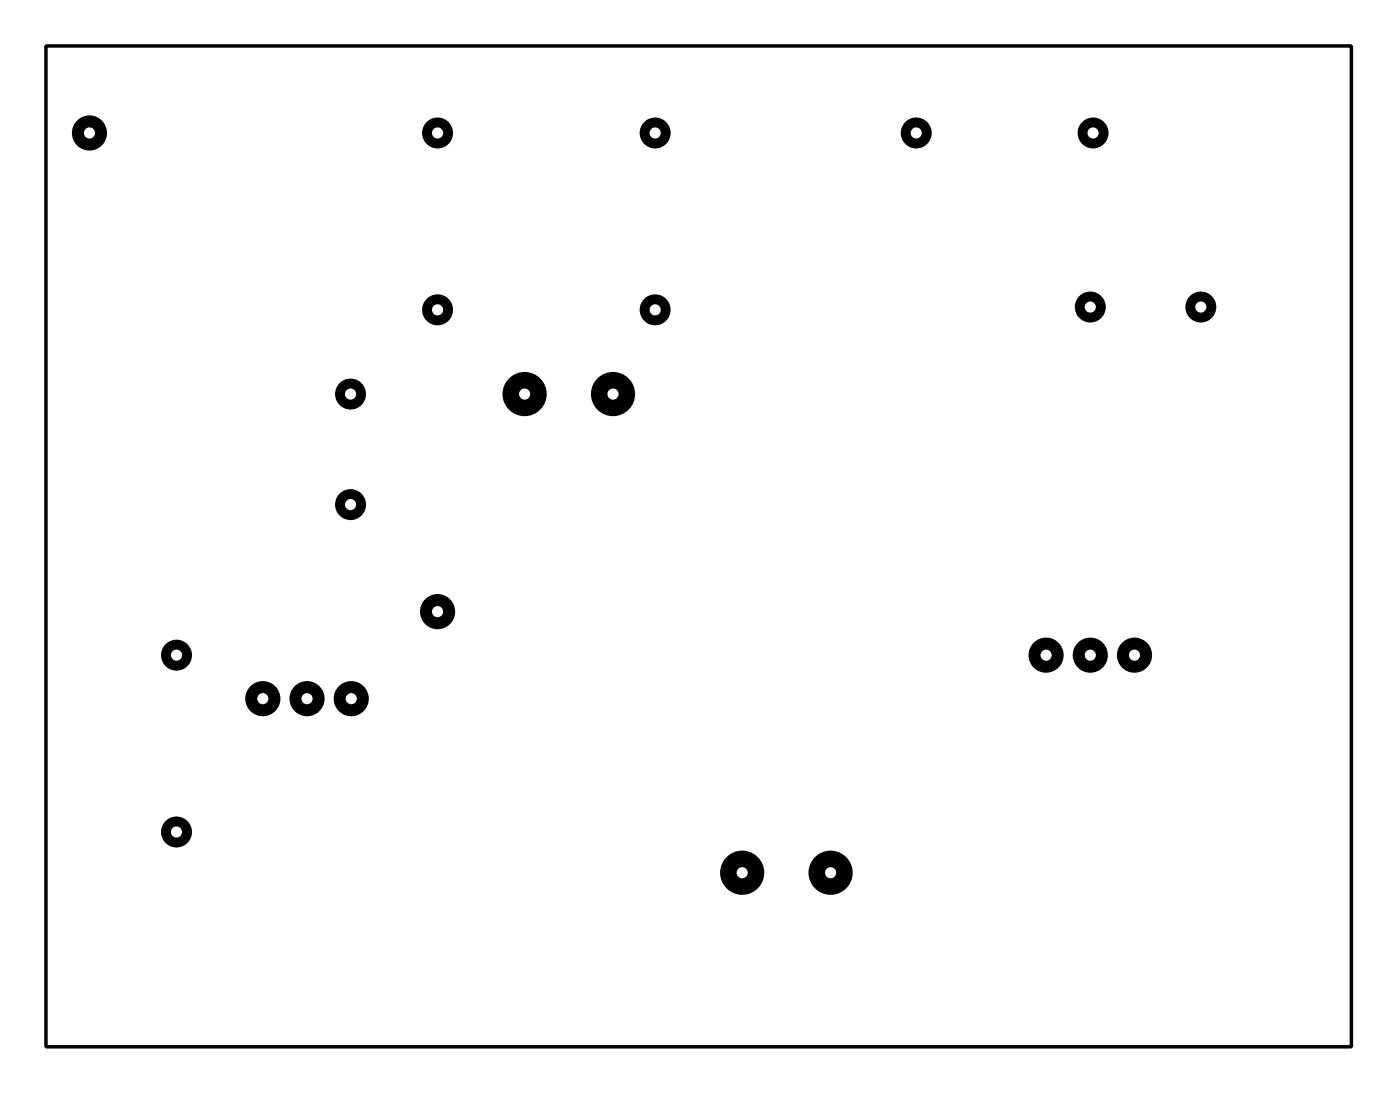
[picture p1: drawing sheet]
<svg xmlns="http://www.w3.org/2000/svg" width="80mm" height="63mm" viewBox="0 0 80 63" stroke-linecap="round" stroke-linejoin="round" font-family="sans-serif">
<circle cx="25.1" cy="7.6" r=".89" fill="#000"/>
<circle cx="25.1" cy="7.6" r=".32" fill="#fff"/>
<circle cx="25.1" cy="17.8" r=".89" fill="#000"/>
<circle cx="25.1" cy="17.8" r=".32" fill="#fff"/>
<circle cx="37.6" cy="7.6" r=".89" fill="#000"/>
<circle cx="37.6" cy="7.6" r=".32" fill="#fff"/>
<circle cx="37.6" cy="17.8" r=".89" fill="#000"/>
<circle cx="37.6" cy="17.8" r=".32" fill="#fff"/>
<circle cx="30.1" cy="22.6" r="1.27" fill="#000"/>
<circle cx="30.1" cy="22.6" r=".32" fill="#fff"/>
<circle cx="35.2" cy="22.6" r="1.27" fill="#000"/>
<circle cx="35.2" cy="22.6" r=".32" fill="#fff"/>
<circle cx="20.1" cy="22.6" r=".89" fill="#000"/>
<circle cx="20.1" cy="22.6" r=".32" fill="#fff"/>
<circle cx="20.1" cy="29" r=".89" fill="#000"/>
<circle cx="20.1" cy="29" r=".32" fill="#fff"/>
<circle cx="15.1" cy="40.1" r="1.01" fill="#000"/>
<circle cx="15.1" cy="40.1" r=".32" fill="#fff"/>
<circle cx="17.6" cy="40.1" r="1.01" fill="#000"/>
<circle cx="17.6" cy="40.1" r=".32" fill="#fff"/>
<circle cx="20.2" cy="40.1" r="1.01" fill="#000"/>
<circle cx="20.2" cy="40.1" r=".32" fill="#fff"/>
<circle cx="10.1" cy="37.6" r=".89" fill="#000"/>
<circle cx="10.1" cy="37.6" r=".32" fill="#fff"/>
<circle cx="10.1" cy="47.8" r=".89" fill="#000"/>
<circle cx="10.1" cy="47.8" r=".32" fill="#fff"/>
<circle cx="52.6" cy="7.6" r=".89" fill="#000"/>
<circle cx="52.6" cy="7.6" r=".32" fill="#fff"/>
<circle cx="62.8" cy="7.6" r=".89" fill="#000"/>
<circle cx="62.8" cy="7.6" r=".32" fill="#fff"/>
<circle cx="62.6" cy="17.6" r=".89" fill="#000"/>
<circle cx="62.6" cy="17.6" r=".32" fill="#fff"/>
<circle cx="69" cy="17.6" r=".89" fill="#000"/>
<circle cx="69" cy="17.6" r=".32" fill="#fff"/>
<circle cx="65.2" cy="37.6" r="1.01" fill="#000"/>
<circle cx="65.2" cy="37.6" r=".32" fill="#fff"/>
<circle cx="62.6" cy="37.6" r="1.01" fill="#000"/>
<circle cx="62.6" cy="37.6" r=".32" fill="#fff"/>
<circle cx="60.1" cy="37.6" r="1.01" fill="#000"/>
<circle cx="60.1" cy="37.6" r=".32" fill="#fff"/>
<circle cx="47.7" cy="50.1" r="1.27" fill="#000"/>
<circle cx="47.7" cy="50.1" r=".32" fill="#fff"/>
<circle cx="42.6" cy="50.1" r="1.27" fill="#000"/>
<circle cx="42.6" cy="50.1" r=".32" fill="#fff"/>
<circle cx="5.1" cy="7.6" r="1.01" fill="#000"/>
<circle cx="5.1" cy="7.6" r=".32" fill="#fff"/>
<circle cx="25.1" cy="35.1" r="1.01" fill="#000"/>
<circle cx="25.1" cy="35.1" r=".32" fill="#fff"/>
<path d="M2.6 2.6h75v57.5h-75z" fill="none" stroke="#000" stroke-width=".2"/>
</svg>
